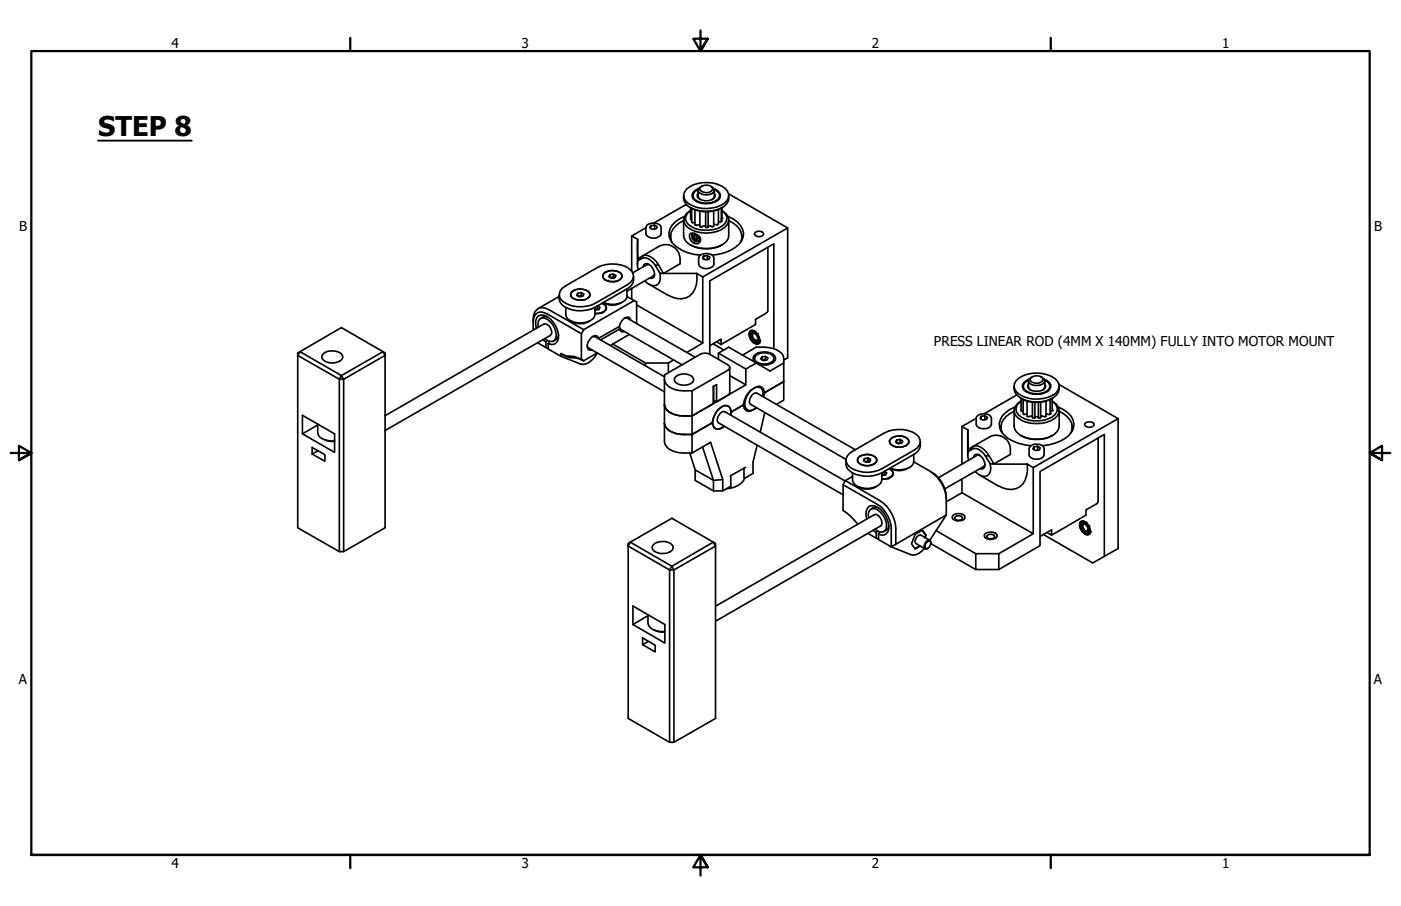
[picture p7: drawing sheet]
<svg xmlns="http://www.w3.org/2000/svg" width="432mm" height="279mm" viewBox="0 0 432 279" stroke-linecap="round" stroke-linejoin="round" font-family="sans-serif">
<defs><g id="words">
<text font-size="8.4" x="30.2" y="42">STEP 8</text>
<g font-size="4.2">
<text x="52.8" y="14.7">4</text>
<text x="160.8" y="14.7">3</text>
<text x="268.7" y="14.7">2</text>
<text x="376.7" y="14.7">1</text>
<text x="5.9" y="71.4">B</text>
<text x="423.5" y="71.4">B</text>
<text x="287.8" y="106.7">PRESS LINEAR ROD (4MM X 140MM) FULLY INTO MOTOR MOUNT</text>
<text x="5.8" y="211.1">A</text>
<text x="423.4" y="211.1">A</text>
<text x="52.8" y="267.7">4</text>
<text x="160.8" y="267.7">3</text>
<text x="268.7" y="267.7">2</text>
<text x="376.7" y="267.7">1</text>
</g>
</g></defs>
<!-- layer: Visible (ANSI) -->
<g fill="none" stroke="#000" stroke-width=".51">
<path d="M211.5 58.4a10 10 0 0 1 12.1-.2 2.96 2.96 0 0 1-1.3 5 9.8 9.8 0 0 1-10.9-1.2 2.53 2.53 0 0 1 .1-3.6zM214.8 58.6a1.85 1.85 0 0 0-1.4 1.7 1.85 1.85 0 0 0 1.2 1.8M215.1 58.7v1.8l.7 1M215.1 59.6l-.2 .5a2.12 2.12 0 0 0 2.3 1.8 2.83 2.83 0 0 0 3.3-1.8l-.3-.5M215.2 58.4a1.94 1.94 0 0 0-1.1 3.1 5.6 5.6 0 0 0 7.6-.6 2.06 2.06 0 0 0-1.6-2.5M215.3 58.2a2.14 2.14 0 0 0-1.6 3.1 6.2 6.2 0 0 0 8 0 2.05 2.05 0 0 0-1.7-3.1M215.9 57.7a2.52 2.52 0 0 1 3.7 .4 2.15 2.15 0 0 1-3.3 1l-.5-.4-.2-.5zM216.3 57.5l-1 .6-.2 .6a2.58 2.58 0 0 0 3.5 1.3l1.4-.8a1.22 1.22 0 0 0-.9-1.7M220.2 58.7v1.8l-.2 .5-.5 .5M220.6 58.6a1.88 1.88 0 0 1 1.2 1.7 1.88 1.88 0 0 1-1.1 1.8M224.5 59.8l18.3 10.5-26.2 15.1-1.8-1.1M194.7 72.8l1.8 1"/>
<path d="M194.7 72.8v10.8M196.5 73.8l.1 6M196.5 73.8v7.7M196.6 79.8l1.5-.9-.6 1-.9 .5zM197.5 79.9a2.3 2.3 0 0 1 2.9 .3l1.5 1.6M198.1 78.9l5-3a4.6 4.6 0 0 1 5 .7 4.6 4.6 0 0 1 1.5 4.7l-5.1 3h10.3M198.1 78.9a3.1 3.1 0 0 1 3.3 .9l1.6 2M199.1 70.2l-4.4 2.6M199.3 69.6a3.2 3.2 0 0 1 4.3 0l.2 2.5a2.67 2.67 0 0 1-4.7 0zM200.5 69.6l-.2 .7 .8 .4 1.1-.2 .4-.6-.9-.5-1.2 .2v.8M201.7 69.4v1.3M206.7 72.6l-.3 .7"/>
<path d="M206.7 73v1M210.7 67.8v4.8a4.3 4.3 0 0 0 3.9 3.7 9.9 9.9 0 0 0 9.3-1.9l.6-.9 .1-.9v-4.8M210.7 60.3a3.7 3.7 0 0 0 2.7 4 10 10 0 0 0 10.5-1.4l.6-.9 .1-1.7M210.7 68a5.6 5.6 0 0 0-3.9 5.8l.3 1.1M211 66.7a6.9 6.9 0 0 0-4.8 5.2 5.1 5.1 0 0 0 2.6 4.4 13.4 13.4 0 0 0 7 2.4M211.5 63.1l-10 5.7M211.6 65.8l1.3-.8a2.61 2.61 0 0 0-1.6 2.4 2.61 2.61 0 0 0 1.6 2.4 9.4 9.4 0 0 0 10.4-.7 2.59 2.59 0 0 0-.8-4.1 2.95 2.95 0 0 1 2 2.4 2.95 2.95 0 0 1-1.3 2.8 9.8 9.8 0 0 1-11.9-.7 2.7 2.7 0 0 1 .3-3.7zM212.5 63.9a9.9 9.9 0 0 0 10.3 0M212.7 75.4a10.3 10.3 0 0 0 10 0M212.9 64.1v3.5l.3 .1M212.9 71.9a2.73 2.73 0 0 1 3.1 2.1 1.58 1.58 0 0 1-1.5 1.2 1.58 1.58 0 0 1-1.6-1.1 1.48 1.48 0 0 1 0-2.2zM213.2 64.3v4.2l.3 .2 .7-.1"/>
<path d="M213.4 72.1a1.69 1.69 0 0 0 2.1 2.1M214.1 72l-.4-.1a1.48 1.48 0 0 0-.1 2 1.48 1.48 0 0 0 1.9 .3l.2-.5-.1-.6M214.2 64.7v4.6l.5 .2 1-.1M214.3 72.3l-.5 .7 .5 .7 .8 .1 .2-.6-.5-.8-.8-.1-.2 .7M214.3 72.5l.5 .7-.5 .5M214.8 73.2l.5 .1M215.5 79a3.2 3.2 0 0 1 4.3 0l.2 2.5a2.67 2.67 0 0 1-4.7 0zM215.7 65.2v4.6l.7 .2a.65 .65 0 0 1 1.1-.1M216.9 79l-.4 .7 .9 .4 1.1-.2 .3-.6-.8-.5-1.1 .2v.8M217.5 65.3v4.7l.2 .2 .5-.2v-4.7M218 78.8v1.3M220 65.1v4.6l-.7 .1a.7 .7 0 0 0-1.1 0"/>
<path d="M221.4 64.6v4.5l-.3 .2h-1.1M222.3 64.2v4l-.2 .3h-.7M222.5 64.1v3.3h-.2M224.3 66.7a6 6 0 0 1 4.7 6.3 7.4 7.4 0 0 1-5.6 4.9l-3.9 .8M224.6 68a6.4 6.4 0 0 1 4.1 4.7l-.1 1.1-.4 1.1M228.7 72.6l.3 .7M228.7 73v1M232.5 71.9a1.56 1.56 0 0 1 1.6-.6 1.56 1.56 0 0 1 1.2 1 1.56 1.56 0 0 1-1.5 .7 1.56 1.56 0 0 1-1.3-1.1zM236.7 76.3v19.5l-.2 .5-3.6 2.2v1.6l-10.7 6.1M242.8 70.3v40.1l-1.2 .7M164.3 99.3a2.61 2.61 0 0 1 1.3-2.8 2.61 2.61 0 0 1 3 .3l10.6 6.1M169 97.9a2.08 2.08 0 0 0-2.4 .3"/>
<path d="M172.3 91.4l-6.5 3.8M173.3 88.9l10.8-6.4a9.9 9.9 0 0 1 9.8 .4 2.7 2.7 0 0 1 1.4 2.6 2.7 2.7 0 0 1-1.9 2.3l-9.9 5.7a9.4 9.4 0 0 1-10.6-1.1 2.56 2.56 0 0 1 .4-3.5zM174.4 94.8v2.2a2.89 2.89 0 0 0 2.6 2.4 5.8 5.8 0 0 0 6.2-1.7l.2-2.9M176.1 99.1a5.5 5.5 0 0 0 5.6 0M176.1 90.1a4.1 4.1 0 0 1 5.6 .3 1.63 1.63 0 0 1-1.6 2.1 4.1 4.1 0 0 1-4.1-1.2zM178.1 90.4l-.4 .7 .9 .4 1.1-.2 .3-.6-.9-.5v1l.4 .2M179.1 90.2l-1 .2v.8M179.1 91.2l-.9 .1M184.1 94.4v.9l.3 .1M184.1 95.3l-.7 .1M184.1 94.4l.8 .4-.2 .6-1.3 .1M185.4 96.5h.1"/>
<path d="M185.5 93.5l.7 .4 .5 .6a1.62 1.62 0 0 1-1.4 2l-1.9 .1M185.7 93.5a1.51 1.51 0 0 1 1.1 2.1 4.2 4.2 0 0 1-3.4 1.2M185.9 96.2l-.7 .4M186 93.3a5.4 5.4 0 0 0 5.5 0M186.1 84.4a4.1 4.1 0 0 1 5.5 .3 1.73 1.73 0 0 1-1.5 2 4.1 4.1 0 0 1-4.2-1.1zM188 84.7l-.4 .6 .9 .5 1-.2 .4-.6-.9-.5v1l.4 .2M189 84.5l-1 .2v.8M189 85.5l-.8 .1M192.5 98.1h.8l20.9 12.1M193.2 89.1v2.1a2.75 2.75 0 0 1-2.5 2.4 7.1 7.1 0 0 1-4.8-.3M193.2 91.4l2.3 1.3M194.4 98.7l-.2-.6a1.7 1.7 0 0 0-2.5 .8l-.8 1.7-6.4 3.7"/>
<path d="M194.7 89v3.3M195.3 85.2a3.4 3.4 0 0 1-1.9 3.8l-9.9 5.7a9.4 9.4 0 0 1-10.5-.9l-.5-.8-.2-2.1M195.5 92.7l.7 .4v6.7M195.5 92.7l-15.6 9M196.2 94l20.4 11.8-5 2.9M196.6 80.4l-.1 1.8 .2 1M198.2 82.3l.2-.6a1.45 1.45 0 0 1 2.3 .4 3 3 0 0 1 .7 3.6l-.5 .2-.7-.2M200.2 81.7h-.9l-4.3 2.4M201.7 84.4l-.3 .7-8.2 4.7M201.9 81.8l1.5 2.5h1.1l-1.5-2.5M201.9 81.8h1.1M203.4 84.3a3.2 3.2 0 0 1-1 3.6 3.5 3.5 0 0 1-3.7-1.3"/>
<path d="M214.8 84.3a6.7 6.7 0 0 1-3.4 7.6 6.9 6.9 0 0 1-5.7-1l-5.7-3.3M216.6 85.4v20.4M92.5 108.5l12.7-7.5 12.8 7.5-12.8 7.3zM99.4 109.3a4.8 4.8 0 0 1 5.7-.3l.6 1.2a4 4 0 0 1-5.9 .9l-.5-.5-.1-.7zM104.6 117l-12.8-7.4v-.8l.7-.3-.7 1.1v53.2l12.8 7.3M104.6 117v53.1h1.3v-53.1l12.8-7.4v53.2l-12.8 7.3M105.2 115.8l.7 1.2h-1.3zM118 108.5l.7 .3v.8zM165.3 101.3a3.4 3.4 0 0 1 .7-3.9 3.1 3.1 0 0 1 3.5 .9 6.9 6.9 0 0 1 2.4 6.7 1.97 1.97 0 0 1-2.9 1M165.7 105.7l2.6 1.5M165.9 101a2.15 2.15 0 0 1 1.1-3 5.2 5.2 0 0 1 4.4 5.3l-.1 .9a1.62 1.62 0 0 1-2.6 .8l-.8-.6M167.3 104.7l1 .8 .3-.5"/>
<path d="M168.3 105.5v1.7l.7 .3M169 106v1.6l3.8 2.3v-.9a7.4 7.4 0 0 0 4.9 1.4l2.2 .9M169.4 105.3l-.4 .7M172.1 103.3a2.23 2.23 0 0 1-1.5 1.9M172.8 109a6.8 6.8 0 0 0 4 .9l2.4 1M179.2 110.9l.7 .4M179.2 102.9v8M179.9 101.7l-10.6-6.1a3 3 0 0 0-3.5-.4 3 3 0 0 0-1.5 3.2v3.5M179.9 101.7l-.7 1.2M181 106.6l.4 .7 23.4 13.5M182.6 103.8h.8l21.4 12.4M184.1 108.8l-4.2 2.5"/>
<path d="M184.1 108.9a6.5 6.5 0 0 1-4.5 3.5l-6.8-2.5M184.3 104.3h.2M184.5 104.3l-.3-.5a1.73 1.73 0 0 0-2.5 .9 2.48 2.48 0 0 0-.3 3.1l1.1 .1M188.8 106.1l10.1 5.9M190.6 100.8l.3 .2M190.9 101.5a.99 .99 0 0 0 1.5 .7M190.9 101l.4 .6 18.9 10.9M190.9 101v.5M190.9 101.5l-5.8 3.3M194 103.1l-5.9 3.5M198.9 112.8v-.8h7.1v2.9M207.6 111l-1.6 1"/>
<path d="M208.1 116.3a3.9 3.9 0 0 1 5.6 .3 1.56 1.56 0 0 1-1.6 2 4 4 0 0 1-4.2-1.1l-.1-.6zM220 119.1l-.2 5.4-6.5 3.8h-2.5M220 105.9l.2 .3 2.9 1.7M220.9 105.4l1.3 .8M221.4 108.9l3.2-1.8 12.7 7.3 4.3-2.4a3.7 3.7 0 0 0-3.4-4.6l-2.6-.3h-2.6l-4.1 2.4M221.4 108.9l8.5 4.9v4.9l-16.6 9.6v-7.8a11.3 11.3 0 0 1-7.2-1.2l-1.1-1.4-.2-.8M221.4 108.9v1.9M222.2 106.2v-1.6l-3.4 2M224.9 113.3l-.1 8.2-3.9 2.5M224.9 115.8l5 2.9M231.3 104.5l.9 1.1M231.3 104.5h.1"/>
<path d="M231.4 102.4a2.17 2.17 0 0 1 2.5 2.4l-.4 .9a2.35 2.35 0 0 1-2.1-3.3zM231.6 102.8l.4-.2a1.79 1.79 0 0 1 1.2 2.7 1.8 1.8 0 0 1-1.6-2.5zM232 101.9l-.1 .2-.3-.2v.3l-.2-.2v.3l-.3-.1 .2 .3-.3-.1 .1 .3h-.2l.4 1.8M232 101.9h.1M232 101.9l.7 .3M232.2 105.6v.1M232.3 109.8a4.9 4.9 0 0 1 6.4-.1l.3 .6a2.13 2.13 0 0 1-2.1 2.1 4.6 4.6 0 0 1-4.7-1.3l-.1-.7zM232.6 102.8h-.4a1.35 1.35 0 0 0-.1 1.5 1.35 1.35 0 0 0 1.3 .6l.2-.4M232.7 102.2h.1M232.7 102.2l1.2 1.5 .2 .9-.2 .2 .2 .6h-.2v.3l-.2-.1v.3l-.2-.1v.2l-.3-.1v.2l-1-.4M232.9 109.7a4 4 0 0 1 5.6 .5 1.79 1.79 0 0 1-1.8 1.9 3.7 3.7 0 0 1-4.1-1.2zM233.1 112l-3.2 1.8"/>
<path d="M233.4 111.8l1.4 .7M233.7 119.1l.7 .4M233.9 112v.3M234.1 112.1v.2M234.8 110l-.4 .7 .8 .5 1.1-.1 .4-.7-.8-.5v1l.3 .2M235.9 109.9l-1.1 .1v.9M235.9 110.9l-1 .1M237 112.1v.2M237.2 112v.3M237.7 111.8l-1.4 .7M238.5 107.5v-32.3l-19.7 11.4v22.7M241.6 117.7v5.7l-2.3 1.3"/>
<path d="M241.6 112v5.7M241.6 117.7l-5.7 3.3M312.5 119.1a3.6 3.6 0 0 0 2.7 4 9.7 9.7 0 0 0 10.6-1.4l.5-.9 .2-1.7M313.2 117.4a9.7 9.7 0 0 1 12-.6 2.92 2.92 0 0 1-.8 5.1 10.1 10.1 0 0 1-11-.9 2.54 2.54 0 0 1-.2-3.6zM316.5 117.4a1.88 1.88 0 0 0-1.2 1.7 1.88 1.88 0 0 0 1.1 1.8M317 117.5v1.8l.6 1M317 118.4l-.3 .5a2.02 2.02 0 0 0 2.3 1.8 3.2 3.2 0 0 0 3.2-1.2l.1-.6-.3-.5M317.1 117.2a1.89 1.89 0 0 0-1.7 1.7 1.89 1.89 0 0 0 1.3 1.9 6.3 6.3 0 0 0 6.3-.5 1.63 1.63 0 0 0-.2-2.6l-.9-.5M317.1 117a2.15 2.15 0 0 0-1.6 3.1 6.1 6.1 0 0 0 8 0 1.72 1.72 0 0 0-.7-2.7l-1-.4M317.6 116.7a2.68 2.68 0 0 1 3.8-.1l.1 .5a2.39 2.39 0 0 1-4 .1zM318.1 116.2l-.9 .7-.2 .6a2.95 2.95 0 0 0 4.8 .5l.2-.5-.2-.6-.9-.7M322 117.5v1.8l-.6 1"/>
<path d="M322.4 117.4a1.85 1.85 0 0 1 1.3 1.7 1.85 1.85 0 0 1-1.2 1.8M326.4 118.6l18.2 10.5-26.1 15.1-1.9-1.1M97.9 131.1l-4.7 2.7 9.9 5.7v-5.7l-9.9-5.7v5.7M97.9 130.7v2.7a2.91 2.91 0 0 0 2.7 2.4l1.3 .2h1.2M98 139l-1.8 1v-2l3.9 2.2v2l-3.9-2.2M99.9 135.6l1 .4 2.2 .1M118.7 128.2l48.9-28.3a2.32 2.32 0 0 1 2 3.5l-50.9 29.4M204.8 130.6a4.6 4.6 0 0 0 4.7 3.3l1.3 .1M204.8 124.8a4.6 4.6 0 0 0 4.7 3.4l1.3 .1M210.8 128.3h2.5v5.7h-2.5M210.8 134h2.5v5.7l5.7-3.3 3.8 11.5M212.6 139.7l1.6 5.2v3.2l5.7 3.3"/>
<path d="M213.3 120.5l11.5-6.7v-.9l-.5-.4-5.6-3.3a3.2 3.2 0 0 0-2.8 0l-11.1 6.4v20.7a4.6 4.6 0 0 0 4.7 3.3l3.8 .1M216.5 137.9l3.4 10.2M219.3 130.6l-6 3.4M219.3 130.6l.3 .1M219.3 130.5l.3 .2M220 123.4l.9 .6v-5.4l-1.1 .6v5.3M225.7 126.9l-.5 1.1a2.03 2.03 0 0 0-1.9-2.9 5.6 5.6 0 0 0-3.5 6.1 1.62 1.62 0 0 0 2.6 .8l.8-.6a2.02 2.02 0 0 1-3.3 .1l-.3-.8M225.7 126.9l-.4-.2a1.68 1.68 0 0 0-1-1.6 1.68 1.68 0 0 0-1.8 .3 6.4 6.4 0 0 0-2.9 4.5l-.3 .7M228.9 125l.3 .2a1.64 1.64 0 0 0 1 1.6 1.64 1.64 0 0 0 1.8-.4l1.2-.7M228.9 125l-3.2 1.9M229.4 125.9l1 .5M233.4 137.3l-1.3 5.2v3.5l-2.7 1.4-.1-3.1"/>
<path d="M235.1 122.2a1.97 1.97 0 0 0-1.9-2.8 5.6 5.6 0 0 0-3.5 6.1 1.58 1.58 0 0 0 2.5 .8l.9-.6M235.1 120.5l.8 .5M235.2 121.3l.3 .3M235.5 120.8a1.68 1.68 0 0 0-1-1.6 1.68 1.68 0 0 0-1.8 .3 6.5 6.5 0 0 0-3.5 4.9l-.3 .6M235.5 121.6l-.1 .8M235.7 127.3l-1.4 5.9M235.9 121l-.4 .6M261.7 140l10.8-6.5a9.2 9.2 0 0 1 10.6 1.1 2.65 2.65 0 0 1-1.4 4.2l-9.9 5.7a9.2 9.2 0 0 1-10.5-1.1 2.41 2.41 0 0 1 .4-3.4zM263.6 138.7l-30.2-17.4a1.61 1.61 0 0 0-2 1.1 1.64 1.64 0 0 0 0 2.3l29.3 17M274.4 135.4a3.9 3.9 0 0 1 5.6 .4 1.65 1.65 0 0 1-1.6 1.9 3.9 3.9 0 0 1-4.1-1l-.2-.7zM276.4 135.7l-.4 .6 .9 .5 1-.1 .4-.7-.9-.5v1l.3 .2M277.4 135.5l-1 .2v.8"/>
<path d="M277.4 136.5l-.9 .2M283.7 136.2a3.5 3.5 0 0 1-2 3.9l-9.9 5.7a9.7 9.7 0 0 1-10.4-1l-.5-.8-.2-2.1M296.5 131.5l1.8 1.1M296.5 131.5v11.6M298.3 132.6l.1 6M298.3 132.6v7.7M298.4 138.6l1.4-.9-.5 1-.9 .5zM298.4 139.2l-.1 .8 .2 1.9M299.3 138.7a2.62 2.62 0 0 1 3.7 1l.7 .9M299.8 137.7l5.2-3a4.3 4.3 0 0 1 6.4 3.8v1.6l-5.1 3h10.3M299.8 137.7a2.93 2.93 0 0 1 3.5 .9l1.6 2M300.9 129l-4.4 2.5"/>
<path d="M301.1 128.4a3.2 3.2 0 0 1 4.3 0l.2 2.4a2.73 2.73 0 0 1-4.5 .6l-.2-.6zM302.4 128.4l-.3 .6 .8 .5 1.1-.2 .4-.6-.9-.5-1.1 .2v.8M303.5 128.2v1.3M308.5 131.4l-.3 .7M308.5 131.8v1M312.5 126.6v4.8a3.9 3.9 0 0 0 2.7 3.2 9.7 9.7 0 0 0 10.6-1.4l.5-.9 .2-.9v-4.8M312.5 126.8a6.4 6.4 0 0 0-4 4.7l.5 2.1M312.8 125.5a7.3 7.3 0 0 0-4.8 5.1 5.6 5.6 0 0 0 4 5.4l1.8 .7 3.9 .8M313.4 121.8l-10 5.8M313.4 124.7l1.3-1a2.68 2.68 0 0 0-1.6 2.4 2.68 2.68 0 0 0 1.6 2.5 9.4 9.4 0 0 0 10.4-.7 2.56 2.56 0 0 0-.8-4.2 3 3 0 0 1 2 2.4 3 3 0 0 1-1.2 2.9 10.5 10.5 0 0 1-11.2 0 2.76 2.76 0 0 1-.5-4.3zM314.4 122.7a9.9 9.9 0 0 0 10.2 0M314.5 134.2a10.5 10.5 0 0 0 10 0"/>
<path d="M314.7 122.9v3.7l.2 .3h.4M315.3 123.3v4.3l.3 .2h.9M316.5 123.7v4.6l.6 .2 .8-.2 .3 .2M317.3 137.8a3.2 3.2 0 0 1 4.3 0l.2 2.4a2.73 2.73 0 0 1-4.5 .6zM318.2 124v4.8l.6 .1 .2-.1v-4.7M318.6 137.8l-.3 .6 .9 .5 1.2-.2 .2-.6-.8-.5-1.2 .2v.8M319 128.8l.5-.3 .5 .3M319.8 137.6v1.2M320.7 124v4.8l-.5 .1-.2-.1v-4.7M322.4 123.7v4.6l-.5 .2-.8-.2-.4 .2M323.7 123.3v4.3l-.3 .2h-1M324.3 122.9v3.7l-.2 .3h-.4"/>
<path d="M326.2 125.5a7.1 7.1 0 0 1 4.8 5.1 5.6 5.6 0 0 1-4 5.4l-1.8 .7-3.9 .8M326.5 126.8a5.6 5.6 0 0 1 3.9 5.8l-.4 1M330.5 131.4l.3 .7M330.5 131.8v1M334.7 130.3a2.15 2.15 0 0 1 2.5 .4v.4a1.86 1.86 0 0 1-2.9 0v-.4zM338.5 135.1l-.2 20-3.6 2.1v1.7l-10.6 6.1M344.6 129.1v40.1l-7.8 4.4-14.9-8.6-.1-.3M214.2 144.9l5.7 3.2M219.9 148.1l2.9-.2v3.5h-2.9zM225.2 146.7v3.2l-2.4 1.5M229.5 147.4a5.8 5.8 0 0 1-5.5 3.3M229.7 144.1l-4.6 2.6"/>
<path d="M259.8 149.5v7.9l2.4 1.9 2.2 2.3M259.8 149.5l10.6 6.1a9.7 9.7 0 0 1 4.3 7.3v5.8l17-9.9M260.5 148.3l-37-21.3a1.94 1.94 0 0 0-2.3 1.8l-.2 .7 .5 .9 38.3 22.2M260.5 148.2l10.6 6.2a11 11 0 0 1 5 8.5v4.9M260.5 148.2l-.7 1.3M262.8 145.9v2.1a2.92 2.92 0 0 0 2.6 2.4 6 6 0 0 0 6.2-1.6l.2-2.9M262.8 146.9l-2.3 1.3M264.5 150.1a5 5 0 0 0 5.5 0M264.5 141.2a3.9 3.9 0 0 1 5.6 .3 1.65 1.65 0 0 1-1.6 1.9 3.9 3.9 0 0 1-4.1-1l-.1-.7zM266.4 141.4l-.3 .6 .9 .6 1.1-.2 .3-.7-.9-.5v1l.3 .2M267.5 141.2l-1.1 .2v.8M267.5 142.2l-.9 .2"/>
<path d="M267.7 159.8a2 2 0 0 1 1.9-3 5.3 5.3 0 0 1 3.2 6.8 2.22 2.22 0 0 1-3.1-.4M270.8 156.7a1.91 1.91 0 0 0-2.4 .3M272.5 145.4v.9l.3 .2M272.5 146.3l-.7 .1M272.5 145.4l.8 .4-.3 .6-1.2 .2M273.8 147.5l-.1 .1M273.9 144.6l1.2 .9a1.64 1.64 0 0 1-1.4 2l-1.9 .2M274.1 144.5a1.44 1.44 0 0 1 1.2 1.2 1.44 1.44 0 0 1-.7 1.5l-.9 .4-1.9 .2M274.3 147.2l-.7 .4M274.4 144.3a5 5 0 0 0 5.5 0M281.6 140.1v2.2a2.75 2.75 0 0 1-2.5 2.4 7.1 7.1 0 0 1-4.8-.4M281.6 142.4l5.1 3a9.4 9.4 0 0 1 5 7.7v5.7"/>
<path d="M286.7 145.4a11.3 11.3 0 0 1 5 8.5M291.7 154.7l4.8-2.7 22 12.6-10.7 6.2M291.7 158.8l-5.1 7.8-2.8-1.6a1.76 1.76 0 0 0-1.5 2.6l2.8 1.6M293.9 158.8a3.1 3.1 0 0 1 3.4 .3l.1 .5a2.42 2.42 0 0 1-3.9 .1v-.5zM294.4 159.3a1.76 1.76 0 0 1 2.3 .3l-.1 .4a1.54 1.54 0 0 1-2.4-.3zM296.5 147.7v4.3M300 141l.7-.9a2.95 2.95 0 0 1 2.4 4.4l-.4 .2-.6-.2M302 140.5l-.8-.1-12 6.9M303.6 143.1l-.5 .8-11.9 6.8M303.7 140.6l1.5 2.5h1.1l-1.4-2.5M303.7 140.6h1.2M305.2 143.1a2.75 2.75 0 0 1-1.8 3.8l-1.9-.7-1-.8"/>
<path d="M316.6 143.1a6.6 6.6 0 0 1-3.4 7.6 6.9 6.9 0 0 1-5.7-1l-5.7-3.3M318.5 144.2v20.4M194.2 167.2l12.9-7.4 12.7 7.4-12.7 7.4zM201.3 168.1a4.4 4.4 0 0 1 6.1 .2 1.79 1.79 0 0 1-1.8 2.3 4.2 4.2 0 0 1-4.5-1.2l-.1-.7zM206.4 175.8l-12.8-7.4v-.8l.6-.4-.6 1.2v53.2l12.8 7.3M206.4 175.8v53.1h1.3v-53.1l12.8-7.4v53.2l-12.8 7.3M207.1 174.6l.6 1.2h-1.3zM219.8 167.2l.7 .4v.8zM267.1 160.1a3.6 3.6 0 0 1 .7-3.9 2.97 2.97 0 0 1 3.6 .9 7.3 7.3 0 0 1 2.3 6.7 1.95 1.95 0 0 1-2.9 .9M267.5 164.5l3.3 1.7M269.1 163.5l1 .8M270.1 164.3v1.7"/>
<path d="M270.4 163.7l-.3 .6M270.8 164.7v1.7l3.9 2.3 6.1 2.4a3.8 3.8 0 0 0 4.1-1.9M271.2 164.1l-.4 .6M273.9 162.1a1.99 1.99 0 0 1-1.5 1.9M283.5 168.3l-1.6 .9M284.2 163.5l1.1 1.5-.2 .7M285.3 165l-.2 .8M285.4 165.1l-1.1-1.6-2.2 1.3-1.2 2.9 1.2 1.6 1.5-.9M285.5 167.4l.9-.6a1.32 1.32 0 0 1-.4 2.3l-.5 .1a1.14 1.14 0 0 1 0-1.8zM286.9 167.5l-.1-.7-.4-.2a1.86 1.86 0 0 0-1.4 2.6l1-.1M286.9 167.6l13.8 8M288.5 163.6l12.2 7.2"/>
<path d="M300.7 170.8h7.1v4.8h-7.1zM303.8 164.5a3.1 3.1 0 0 1 3.4 .3l.1 .5a2.42 2.42 0 0 1-3.9 .1v-.5zM304.4 165a1.76 1.76 0 0 1 2.2 .3l-.1 .4a1.54 1.54 0 0 1-2.4-.3zM322.6 164.2l1.5 .8v-1.6l-3.6 2M332.7 161.9v.1M333.2 161.2a2.16 2.16 0 0 1 2.5 2.4v.6l-.4 .3a2.4 2.4 0 0 1-2.1-3.3zM333.4 161.5a1.65 1.65 0 0 1 1.7 .8 1.65 1.65 0 0 1-.1 1.8 1.9 1.9 0 0 1-1.6-2.6zM334.1 160.8l-.6-.1-.1 .3-.2-.2v.2h-.2l-.3 .9M334.1 160.8h.1M334.2 160.8l1.3 1.3 .5 1.7-.2 .1 .1 .3h-.2l.1 .3-.3-.1 .1 .3-.3-.1v.2l-.2-.1-.1 .2-.2-.2-.1 .1a5 5 0 0 1-1.9-2.4l-.1-.4M334.5 161.6l-.5-.1a1.38 1.38 0 0 0-.1 1.5 1.38 1.38 0 0 0 1.3 .7l.2-.4M340.4 171.6v-37.6l-19.9 11.4v22.9l-12.7 7.3"/>
<path d="M199.7 189.9l-4.6 2.7 9.8 5.7v-5.7l-9.8-5.7v5.7M199.7 189.5v2.7a3.5 3.5 0 0 0 3.9 2.6h1.3M199.8 197.8l-1.7 1v-2.1l3.8 2.3v2l-3.8-2.2M201.8 194.4l.9 .4 2.2 .1M220.5 186.9l48.9-28.1a1.89 1.89 0 0 1 2.3 1.8l.1 .7-.3 .9-51 29.4"/>
</g>
<g fill="#000">
<circle cx="222.3" cy="68.2" r=".25"/>
<circle cx="222.3" cy="67.4" r=".25"/>
<circle cx="222.5" cy="67.4" r=".25"/>
<circle cx="185.3" cy="96.5" r=".25"/>
<circle cx="231" cy="102.4" r=".25"/>
<circle cx="231.4" cy="102" r=".25"/>
<circle cx="232.3" cy="102" r=".25"/>
<circle cx="232.5" cy="105.9" r=".25"/>
<circle cx="232.9" cy="106" r=".25"/>
<circle cx="233.4" cy="102.9" r=".25"/>
<circle cx="233.5" cy="106" r=".25"/>
<circle cx="233.7" cy="105.9" r=".25"/>
<circle cx="233.9" cy="105.7" r=".25"/>
<circle cx="234.1" cy="105.4" r=".25"/>
<circle cx="234.1" cy="105" r=".25"/>
<circle cx="314.7" cy="126.6" r=".25"/>
<circle cx="315.3" cy="127.6" r=".25"/>
<circle cx="323.7" cy="127.6" r=".25"/>
<circle cx="324.3" cy="126.6" r=".25"/>
<circle cx="273.7" cy="147.6" r=".25"/>
<circle cx="332.7" cy="161.5" r=".25"/>
<circle cx="332.8" cy="161.2" r=".25"/>
<circle cx="333" cy="161" r=".25"/>
<circle cx="333.2" cy="160.8" r=".25"/>
<circle cx="333.4" cy="163.7" r=".25"/>
<circle cx="333.5" cy="160.7" r=".25"/>
<circle cx="333.8" cy="160.7" r=".25"/>
<circle cx="334" cy="164.4" r=".25"/>
<circle cx="334.3" cy="164.7" r=".25"/>
<circle cx="334.5" cy="161" r=".25"/>
<circle cx="334.7" cy="164.8" r=".25"/>
<circle cx="334.8" cy="161.3" r=".25"/>
<circle cx="335" cy="164.9" r=".25"/>
<circle cx="335.3" cy="164.8" r=".25"/>
<circle cx="335.5" cy="162.1" r=".25"/>
<circle cx="335.6" cy="164.7" r=".25"/>
<circle cx="335.7" cy="162.5" r=".25"/>
<circle cx="335.9" cy="164.2" r=".25"/>
<circle cx="336" cy="163.8" r=".25"/>
</g>
<!-- layer: Border (ANSI) -->
<path d="M107.9 11.7v4M215.9 9.4v6.3l-2.2-3.8h4.4l-2.2 3.8 2.2-3.8M323.8 11.7v4M3.3 139.7h6.4l-3.9-2.2v4.4l3.9-2.2-3.9 2.2M428.5 139.7h-6.4l3.9-2.2v4.4l-3.9-2.2 3.9 2.2M9.7 263.7v-248h412.4v248h-412.4h412.4M107.9 263.7v4M218.1 267.5l-2.2-3.8 2.2 3.8h-4.4l2.2-3.8v6.3M323.8 263.7v4" fill="none" stroke="#000" stroke-width=".7"/>
<!-- layer: Symbol (ANSI) -->
<path d="M30.2 43.4h28.9" fill="none" stroke="#000" stroke-width=".57"/>
<use href="#words"/>
</svg>
